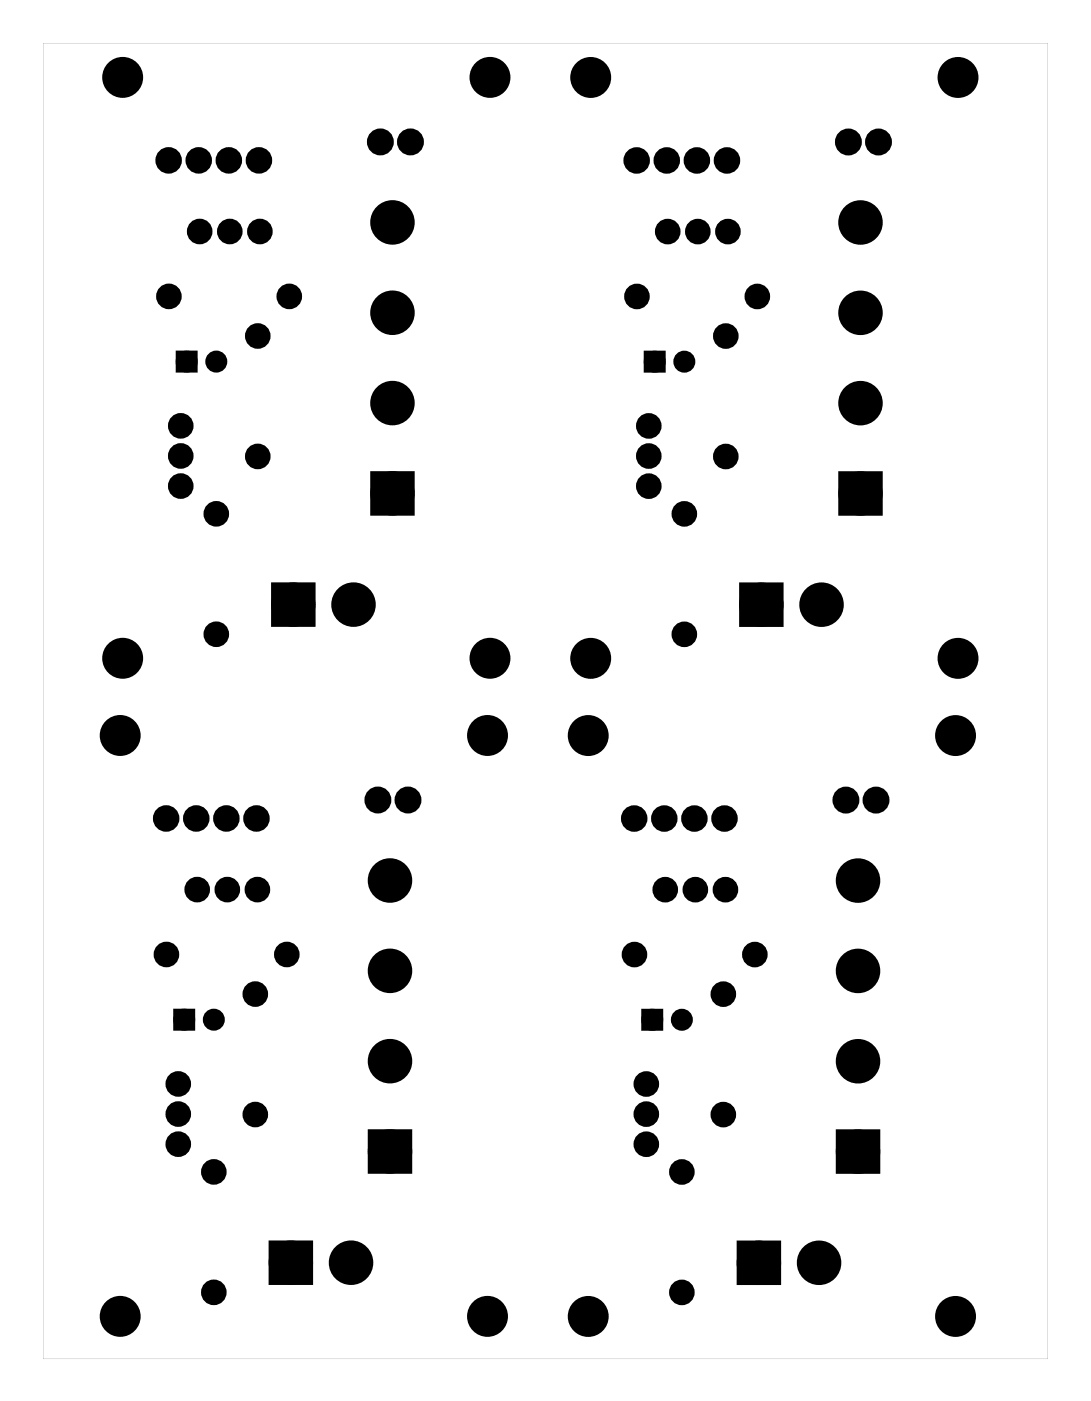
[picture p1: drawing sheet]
<svg xmlns="http://www.w3.org/2000/svg" width="92mm" height="118mm" viewBox="0 0 92 118" stroke-linecap="round" stroke-linejoin="round" font-family="sans-serif">
<g fill="#000">
<path d="M15.2 29.9h1.2v1.2h-1.2zM54.7 29.9h1.2v1.2h-1.2zM23.5 49.8h2.5v2.5h-2.5zM31.9 40.4h2.5v2.5h-2.5zM63 49.8h2.5v2.5h-2.5zM71.4 40.4h2.5v2.5h-2.5zM14.9 85.4h1.2v1.2h-1.2zM31.7 95.9h2.5v2.5h-2.5zM54.4 85.4h1.2v1.2h-1.2zM71.2 95.9h2.5v2.5h-2.5zM23.3 105.3h2.5v2.5h-2.5zM62.8 105.3h2.5v2.5h-2.5z"/>
<path d="M3.6 3.6v111h84.8v-111zM3.6 3.6h84.8v111h-84.8z"/>
</g>
<g fill="none" stroke="#000" stroke-width="1.3" stroke-linecap="butt">
<path d="M23.5 49.8h2.5v2.5h-2.5zM31.9 40.4h2.5v2.5h-2.5zM63 49.8h2.5v2.5h-2.5zM71.4 40.4h2.5v2.5h-2.5zM31.7 95.9h2.5v2.5h-2.5zM71.2 95.9h2.5v2.5h-2.5zM23.3 105.3h2.5v2.5h-2.5zM62.8 105.3h2.5v2.5h-2.5z"/>
<circle cx="33.1" cy="18.8" r="1.25"/>
<circle cx="72.6" cy="18.8" r="1.25"/>
<circle cx="33.1" cy="34" r="1.25"/>
<circle cx="33.1" cy="26.4" r="1.25"/>
<circle cx="72.6" cy="26.4" r="1.25"/>
<circle cx="72.6" cy="34" r="1.25"/>
<circle cx="24.8" cy="51" r="1.25"/>
<circle cx="29.8" cy="51" r="1.25"/>
<circle cx="33.1" cy="41.6" r="1.25"/>
<circle cx="64.3" cy="51" r="1.25"/>
<circle cx="69.3" cy="51" r="1.25"/>
<circle cx="72.6" cy="41.6" r="1.25"/>
<circle cx="32.9" cy="74.3" r="1.25"/>
<circle cx="72.4" cy="74.3" r="1.25"/>
<circle cx="32.9" cy="81.9" r="1.25"/>
<circle cx="32.9" cy="89.5" r="1.25"/>
<circle cx="32.9" cy="97.1" r="1.25"/>
<circle cx="72.4" cy="81.9" r="1.25"/>
<circle cx="72.4" cy="89.5" r="1.25"/>
<circle cx="72.4" cy="97.1" r="1.25"/>
<circle cx="24.5" cy="106.5" r="1.25"/>
<circle cx="29.6" cy="106.5" r="1.25"/>
<circle cx="64" cy="106.5" r="1.25"/>
<circle cx="69.1" cy="106.5" r="1.25"/>
</g>
<g fill="#000">
<circle cx="10.4" cy="6.5" r="1.6"/>
<circle cx="14.2" cy="13.5" r=".74"/>
<circle cx="16.8" cy="13.5" r=".74"/>
<circle cx="16.9" cy="19.5" r=".7"/>
<circle cx="19.3" cy="13.5" r=".74"/>
<circle cx="19.4" cy="19.5" r=".7"/>
<circle cx="21.9" cy="13.5" r=".74"/>
<circle cx="21.9" cy="19.5" r=".7"/>
<circle cx="32.1" cy="12" r=".75"/>
<circle cx="33.1" cy="18.8" r="1.25"/>
<circle cx="34.6" cy="12" r=".75"/>
<circle cx="41.4" cy="6.5" r="1.6"/>
<circle cx="49.9" cy="6.5" r="1.6"/>
<circle cx="53.7" cy="13.5" r=".74"/>
<circle cx="56.3" cy="13.5" r=".74"/>
<circle cx="56.4" cy="19.5" r=".7"/>
<circle cx="58.8" cy="13.5" r=".74"/>
<circle cx="58.9" cy="19.5" r=".7"/>
<circle cx="61.4" cy="13.5" r=".74"/>
<circle cx="61.4" cy="19.5" r=".7"/>
<circle cx="71.6" cy="12" r=".75"/>
<circle cx="72.6" cy="18.8" r="1.25"/>
<circle cx="74.1" cy="12" r=".75"/>
<circle cx="80.9" cy="6.5" r="1.6"/>
<circle cx="14.3" cy="25" r=".7"/>
<circle cx="15.3" cy="38.5" r=".7"/>
<circle cx="15.3" cy="35.9" r=".7"/>
<circle cx="15.8" cy="30.5" r=".6"/>
<circle cx="18.3" cy="30.5" r=".6"/>
<circle cx="21.8" cy="28.3" r=".7"/>
<circle cx="21.8" cy="38.5" r=".7"/>
<circle cx="24.4" cy="25" r=".7"/>
<circle cx="33.1" cy="34" r="1.25"/>
<circle cx="33.1" cy="26.4" r="1.25"/>
<circle cx="53.8" cy="25" r=".7"/>
<circle cx="54.8" cy="35.9" r=".7"/>
<circle cx="54.8" cy="38.5" r=".7"/>
<circle cx="55.3" cy="30.5" r=".6"/>
<circle cx="57.8" cy="30.5" r=".6"/>
<circle cx="61.3" cy="38.5" r=".7"/>
<circle cx="61.3" cy="28.3" r=".7"/>
<circle cx="63.9" cy="25" r=".7"/>
<circle cx="72.6" cy="34" r="1.25"/>
<circle cx="72.6" cy="26.4" r="1.25"/>
<circle cx="10.4" cy="55.5" r="1.6"/>
<circle cx="15.3" cy="41" r=".7"/>
<circle cx="18.3" cy="43.3" r=".7"/>
<circle cx="18.3" cy="53.5" r=".7"/>
<circle cx="24.8" cy="51" r="1.25"/>
<circle cx="29.8" cy="51" r="1.25"/>
<circle cx="33.1" cy="41.6" r="1.25"/>
<circle cx="41.4" cy="55.5" r="1.6"/>
<circle cx="49.9" cy="55.5" r="1.6"/>
<circle cx="54.8" cy="41" r=".7"/>
<circle cx="57.8" cy="43.3" r=".7"/>
<circle cx="57.8" cy="53.5" r=".7"/>
<circle cx="64.3" cy="51" r="1.25"/>
<circle cx="69.3" cy="51" r="1.25"/>
<circle cx="72.6" cy="41.6" r="1.25"/>
<circle cx="80.9" cy="55.5" r="1.6"/>
<circle cx="10.1" cy="62" r="1.6"/>
<circle cx="14" cy="69" r=".74"/>
<circle cx="16.6" cy="69" r=".74"/>
<circle cx="16.6" cy="75" r=".7"/>
<circle cx="19.1" cy="69" r=".74"/>
<circle cx="19.2" cy="75" r=".7"/>
<circle cx="21.6" cy="69" r=".74"/>
<circle cx="21.7" cy="75" r=".7"/>
<circle cx="31.9" cy="67.5" r=".75"/>
<circle cx="32.9" cy="74.3" r="1.25"/>
<circle cx="34.4" cy="67.5" r=".75"/>
<circle cx="41.1" cy="62" r="1.6"/>
<circle cx="49.6" cy="62" r="1.6"/>
<circle cx="53.5" cy="69" r=".74"/>
<circle cx="56.1" cy="69" r=".74"/>
<circle cx="56.1" cy="75" r=".7"/>
<circle cx="58.6" cy="69" r=".74"/>
<circle cx="58.7" cy="75" r=".7"/>
<circle cx="61.1" cy="69" r=".74"/>
<circle cx="61.2" cy="75" r=".7"/>
<circle cx="71.4" cy="67.5" r=".75"/>
<circle cx="72.4" cy="74.3" r="1.25"/>
<circle cx="73.9" cy="67.5" r=".75"/>
<circle cx="80.6" cy="62" r="1.6"/>
<circle cx="14" cy="80.5" r=".7"/>
<circle cx="15" cy="96.5" r=".7"/>
<circle cx="15" cy="91.4" r=".7"/>
<circle cx="15" cy="94" r=".7"/>
<circle cx="15.5" cy="86" r=".6"/>
<circle cx="18" cy="86" r=".6"/>
<circle cx="18" cy="98.9" r=".7"/>
<circle cx="21.5" cy="83.9" r=".7"/>
<circle cx="21.5" cy="94" r=".7"/>
<circle cx="24.2" cy="80.5" r=".7"/>
<circle cx="32.9" cy="89.5" r="1.25"/>
<circle cx="32.9" cy="97.1" r="1.25"/>
<circle cx="32.9" cy="81.9" r="1.25"/>
<circle cx="53.5" cy="80.5" r=".7"/>
<circle cx="54.5" cy="96.5" r=".7"/>
<circle cx="54.5" cy="91.4" r=".7"/>
<circle cx="54.5" cy="94" r=".7"/>
<circle cx="55" cy="86" r=".6"/>
<circle cx="57.5" cy="98.9" r=".7"/>
<circle cx="57.5" cy="86" r=".6"/>
<circle cx="61" cy="94" r=".7"/>
<circle cx="61" cy="83.9" r=".7"/>
<circle cx="63.7" cy="80.5" r=".7"/>
<circle cx="72.4" cy="81.9" r="1.25"/>
<circle cx="72.4" cy="89.5" r="1.25"/>
<circle cx="72.4" cy="97.1" r="1.25"/>
<circle cx="10.1" cy="111" r="1.6"/>
<circle cx="18" cy="109" r=".7"/>
<circle cx="24.5" cy="106.5" r="1.25"/>
<circle cx="29.6" cy="106.5" r="1.25"/>
<circle cx="41.1" cy="111" r="1.6"/>
<circle cx="49.6" cy="111" r="1.6"/>
<circle cx="57.5" cy="109" r=".7"/>
<circle cx="64" cy="106.5" r="1.25"/>
<circle cx="69.1" cy="106.5" r="1.25"/>
<circle cx="80.6" cy="111" r="1.6"/>
</g>
<g fill="none" stroke="#000" stroke-width=".25">
<circle cx="10.4" cy="6.5" r="1.6"/>
<circle cx="41.4" cy="6.5" r="1.6"/>
<circle cx="49.9" cy="6.5" r="1.6"/>
<circle cx="80.9" cy="6.5" r="1.6"/>
<circle cx="10.4" cy="55.5" r="1.6"/>
<circle cx="41.4" cy="55.5" r="1.6"/>
<circle cx="49.9" cy="55.5" r="1.6"/>
<circle cx="80.9" cy="55.5" r="1.6"/>
<circle cx="10.1" cy="62" r="1.6"/>
<circle cx="41.1" cy="62" r="1.6"/>
<circle cx="49.6" cy="62" r="1.6"/>
<circle cx="80.6" cy="62" r="1.6"/>
<circle cx="10.1" cy="111" r="1.6"/>
<circle cx="41.1" cy="111" r="1.6"/>
<circle cx="49.6" cy="111" r="1.6"/>
<circle cx="80.6" cy="111" r="1.6"/>
</g>
<g fill="none" stroke="#000" stroke-width=".76" stroke-linecap="butt">
<circle cx="14.2" cy="13.5" r=".74"/>
<circle cx="16.8" cy="13.5" r=".74"/>
<circle cx="16.9" cy="19.5" r=".7"/>
<circle cx="19.3" cy="13.5" r=".74"/>
<circle cx="19.4" cy="19.5" r=".7"/>
<circle cx="21.9" cy="13.5" r=".74"/>
<circle cx="21.9" cy="19.5" r=".7"/>
<circle cx="32.1" cy="12" r=".75"/>
<circle cx="34.6" cy="12" r=".75"/>
<circle cx="53.7" cy="13.5" r=".74"/>
<circle cx="56.3" cy="13.5" r=".74"/>
<circle cx="56.4" cy="19.5" r=".7"/>
<circle cx="58.8" cy="13.5" r=".74"/>
<circle cx="58.9" cy="19.5" r=".7"/>
<circle cx="61.4" cy="13.5" r=".74"/>
<circle cx="61.4" cy="19.5" r=".7"/>
<circle cx="71.6" cy="12" r=".75"/>
<circle cx="74.1" cy="12" r=".75"/>
<circle cx="14.3" cy="25" r=".7"/>
<circle cx="15.3" cy="38.5" r=".7"/>
<circle cx="15.3" cy="35.9" r=".7"/>
<circle cx="21.8" cy="38.5" r=".7"/>
<circle cx="21.8" cy="28.3" r=".7"/>
<circle cx="24.4" cy="25" r=".7"/>
<circle cx="53.8" cy="25" r=".7"/>
<circle cx="54.8" cy="38.5" r=".7"/>
<circle cx="54.8" cy="35.9" r=".7"/>
<circle cx="61.3" cy="38.5" r=".7"/>
<circle cx="61.3" cy="28.3" r=".7"/>
<circle cx="63.9" cy="25" r=".7"/>
<circle cx="15.3" cy="41" r=".7"/>
<circle cx="18.3" cy="53.5" r=".7"/>
<circle cx="18.3" cy="43.3" r=".7"/>
<circle cx="54.8" cy="41" r=".7"/>
<circle cx="57.8" cy="53.5" r=".7"/>
<circle cx="57.8" cy="43.3" r=".7"/>
<circle cx="14" cy="69" r=".74"/>
<circle cx="16.6" cy="69" r=".74"/>
<circle cx="16.6" cy="75" r=".7"/>
<circle cx="19.1" cy="69" r=".74"/>
<circle cx="19.2" cy="75" r=".7"/>
<circle cx="21.6" cy="69" r=".74"/>
<circle cx="21.7" cy="75" r=".7"/>
<circle cx="31.9" cy="67.5" r=".75"/>
<circle cx="34.4" cy="67.5" r=".75"/>
<circle cx="53.5" cy="69" r=".74"/>
<circle cx="56.1" cy="69" r=".74"/>
<circle cx="56.1" cy="75" r=".7"/>
<circle cx="58.6" cy="69" r=".74"/>
<circle cx="58.7" cy="75" r=".7"/>
<circle cx="61.1" cy="69" r=".74"/>
<circle cx="61.2" cy="75" r=".7"/>
<circle cx="71.4" cy="67.5" r=".75"/>
<circle cx="73.9" cy="67.5" r=".75"/>
<circle cx="14" cy="80.5" r=".7"/>
<circle cx="15" cy="94" r=".7"/>
<circle cx="15" cy="96.5" r=".7"/>
<circle cx="15" cy="91.4" r=".7"/>
<circle cx="18" cy="98.9" r=".7"/>
<circle cx="21.5" cy="94" r=".7"/>
<circle cx="21.5" cy="83.9" r=".7"/>
<circle cx="24.2" cy="80.5" r=".7"/>
<circle cx="53.5" cy="80.5" r=".7"/>
<circle cx="54.5" cy="96.5" r=".7"/>
<circle cx="54.5" cy="94" r=".7"/>
<circle cx="54.5" cy="91.4" r=".7"/>
<circle cx="57.5" cy="98.9" r=".7"/>
<circle cx="61" cy="94" r=".7"/>
<circle cx="61" cy="83.9" r=".7"/>
<circle cx="63.7" cy="80.5" r=".7"/>
<circle cx="18" cy="109" r=".7"/>
<circle cx="57.5" cy="109" r=".7"/>
</g>
<g fill="none" stroke="#000" stroke-width=".65" stroke-linecap="butt">
<path d="M15.2 29.9h1.2v1.2h-1.2zM54.7 29.9h1.2v1.2h-1.2zM14.9 85.4h1.2v1.2h-1.2zM54.4 85.4h1.2v1.2h-1.2z"/>
<circle cx="15.8" cy="30.5" r=".6"/>
<circle cx="18.3" cy="30.5" r=".6"/>
<circle cx="55.3" cy="30.5" r=".6"/>
<circle cx="57.8" cy="30.5" r=".6"/>
<circle cx="15.5" cy="86" r=".6"/>
<circle cx="18" cy="86" r=".6"/>
<circle cx="55" cy="86" r=".6"/>
<circle cx="57.5" cy="86" r=".6"/>
</g>
</svg>
